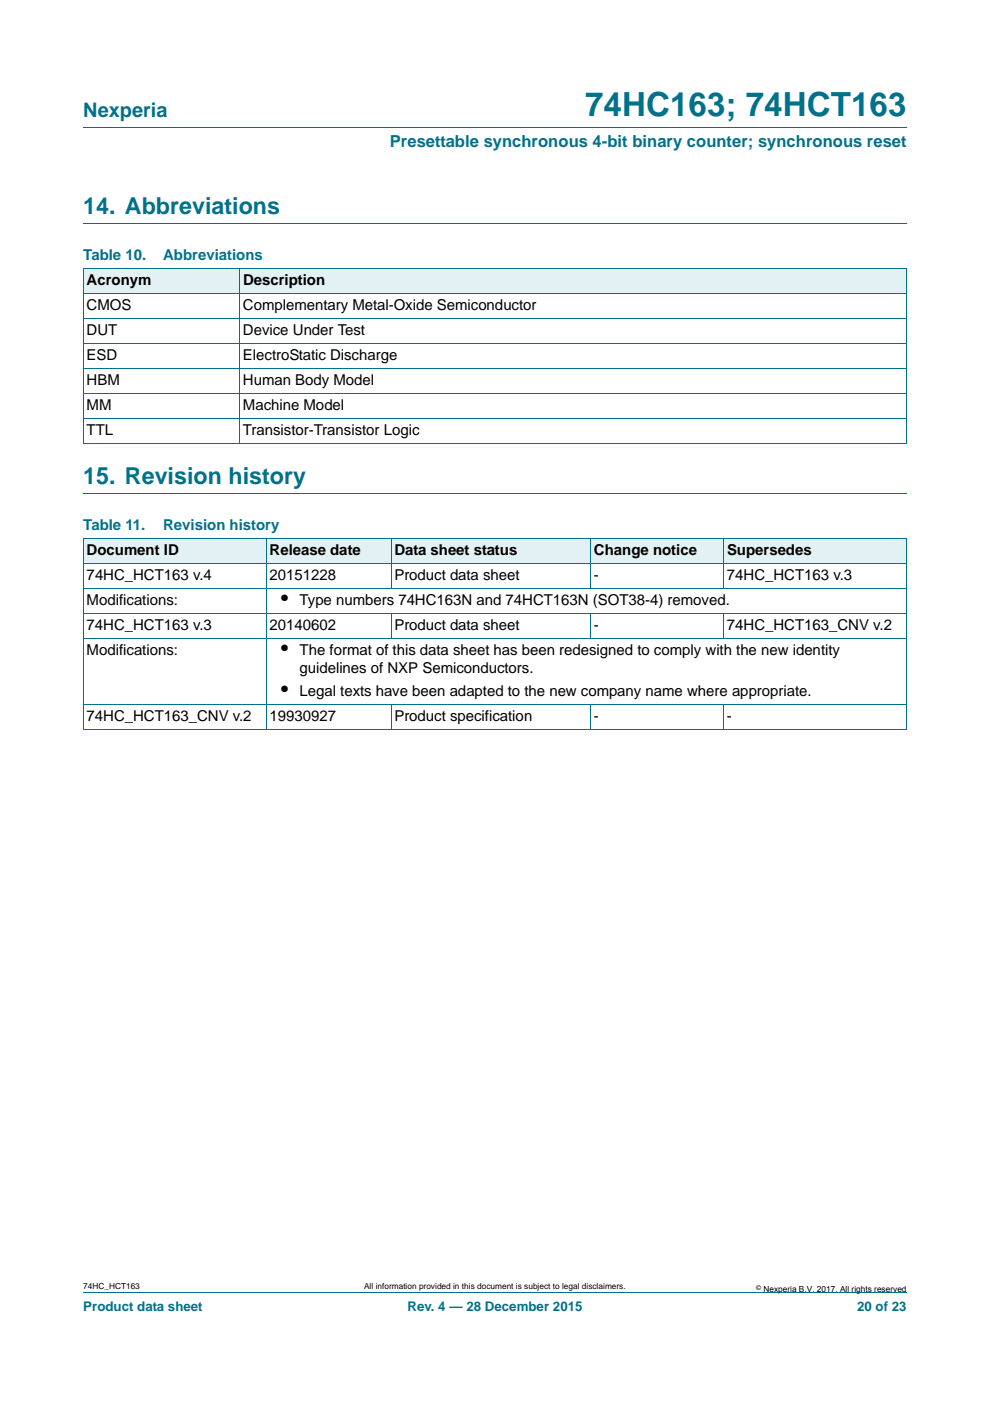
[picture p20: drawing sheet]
<svg xmlns="http://www.w3.org/2000/svg" width="210mm" height="297mm" viewBox="0 0 210 297" stroke-linecap="round" stroke-linejoin="round" font-family="sans-serif">
<defs><g id="words">
<text font-size="7" fill="#00718a" x="124.1" y="24.6">74HC163; 74HCT163</text>
<g font-size="4.9" fill="#00718a">
<text x="17.7" y="45.4">14. Abbreviations</text>
<text x="17.7" y="102.6">15. Revision history</text>
</g>
<text font-size="4.2" fill="#00718a" x="17.7" y="24.9">Nexperia</text>
<g font-size="4.2">
<text x="59.6" y="128.2">•</text>
<text x="59.6" y="138.8">•</text>
<text x="59.6" y="147.6">•</text>
</g>
<text font-size="3.5" fill="#00718a" x="82.7" y="31.1">Presettable synchronous 4-bit binary counter; synchronous reset</text>
<g font-size="3.2" fill="#00718a">
<text x="17.7" y="55.2">Table 10.</text>
<text x="34.6" y="55.2">Abbreviations</text>
<text x="17.7" y="112.4">Table 11.</text>
<text x="34.6" y="112.4">Revision history</text>
</g>
<g font-size="3.2">
<text x="18.4" y="65.8">CMOS</text>
<text x="18.4" y="60.5">Acronym</text>
<text x="51.5" y="65.8">Complementary Metal-Oxide Semiconductor</text>
<text x="51.5" y="60.5">Description</text>
<text x="18.4" y="71.1">DUT</text>
<text x="51.5" y="71.1">Device Under Test</text>
<text x="18.4" y="76.4">ESD</text>
<text x="51.5" y="76.4">ElectroStatic Discharge</text>
<text x="18.4" y="81.7">HBM</text>
<text x="51.5" y="81.7">Human Body Model</text>
<text x="18.4" y="87">MM</text>
<text x="51.5" y="87">Machine Model</text>
<text x="18.4" y="92.3">TTL</text>
<text x="51.5" y="92.3">Transistor-Transistor Logic</text>
<text x="18.4" y="117.6">Document ID</text>
<text x="57.2" y="117.6">Release date</text>
<text x="83.7" y="117.6">Data sheet status</text>
<text x="126" y="117.6">Change notice</text>
<text x="154.2" y="117.6">Supersedes</text>
<text x="18.4" y="122.9">74HC_HCT163 v.4</text>
<text x="57.2" y="122.9">20151228</text>
<text x="83.7" y="122.9">Product data sheet</text>
<text x="126" y="122.9">-</text>
<text x="154.2" y="122.9">74HC_HCT163 v.3</text>
<text x="18.4" y="128.2">Modifications:</text>
<text x="63.5" y="128.2">Type numbers 74HC163N and 74HCT163N (SOT38-4) removed.</text>
<text x="18.4" y="133.5">74HC_HCT163 v.3</text>
<text x="57.2" y="133.5">20140602</text>
<text x="83.7" y="133.5">Product data sheet</text>
<text x="126" y="133.5">-</text>
<text x="154.2" y="133.5">74HC_HCT163_CNV v.2</text>
<text x="18.4" y="138.8">Modifications:</text>
<text x="63.5" y="138.8">The format of this data sheet has been redesigned to comply with the new identity</text>
<text x="63.5" y="142.7">guidelines of NXP Semiconductors.</text>
<text x="63.5" y="147.6">Legal texts have been adapted to the new company name where appropriate.</text>
<text x="18.4" y="152.9">74HC_HCT163_CNV v.2</text>
<text x="57.2" y="152.9">19930927</text>
<text x="83.6" y="152.9">Product specification</text>
<text x="126" y="152.9">-</text>
<text x="154.2" y="152.9">-</text>
</g>
<g font-size="2.8" fill="#00718a">
<text x="17.7" y="277.9">Product data sheet</text>
<text x="86.4" y="277.9">Rev. 4 — 28 December 2015</text>
<text x="181.8" y="277.9">20 of 23</text>
</g>
<g font-size="1.8">
<text x="17.7" y="273.3">74HC_HCT163</text>
<text x="77.2" y="273.3">All information provided in this document is subject to legal disclaimers.</text>
<text x="161.9" y="273.9">Nexperia B.V. 2017. All rights reserved</text>
</g>
<text font-size="1.4" x="160.4" y="273.4">©</text>
</g></defs>
<path d="M17.7 27h174.6M17.7 47.4h174.6M17.7 104.6h174.6M17.7 273.9h174.6" fill="none" stroke="#00718a" stroke-width=".21"/>
<g fill="#e2f1f4">
<path d="M17.7 57h33.1v5.3h-33.1z"/>
<path d="M50.8 57h141.5v5.3h-141.5z"/>
<path d="M17.7 114.1h38.8v5.3h-38.8z"/>
<path d="M56.5 114.1h26.4v5.3h-26.4z"/>
<path d="M82.9 114.1h42.4v5.3h-42.4z"/>
<path d="M125.3 114.1h28.2v5.3h-28.2z"/>
<path d="M153.5 114.1h38.8v5.3h-38.8z"/>
</g>
<g fill="none" stroke="#00718a" stroke-width=".21">
<path d="M17.6 57h174.7M17.7 57v37M50.8 56.9v37.1M192.3 57v37M17.6 62.3h174.7M17.6 67.6h174.7M17.6 72.8h174.7M17.6 78.1h174.7M17.6 83.4h174.7M17.6 88.7h174.7M17.6 94h174.7M17.6 114.1h174.7"/>
<path d="M17.6 119.4h174.7M17.7 114.2v40.5M56.5 114.1v40.6M82.9 114.1v10.6M125.3 114.1v10.6M153.5 114.1v10.6M192.3 114.2v40.5h-174.7M17.6 124.7h174.7M17.6 130h174.7M17.6 135.3h174.7M82.9 130v5.3M125.3 130v5.3"/>
<path d="M153.5 130v5.3M17.6 149.4h174.7M82.9 149.4v5.3M125.3 149.4v5.3M153.5 149.4v5.3"/>
</g>
<use href="#words"/>
</svg>
